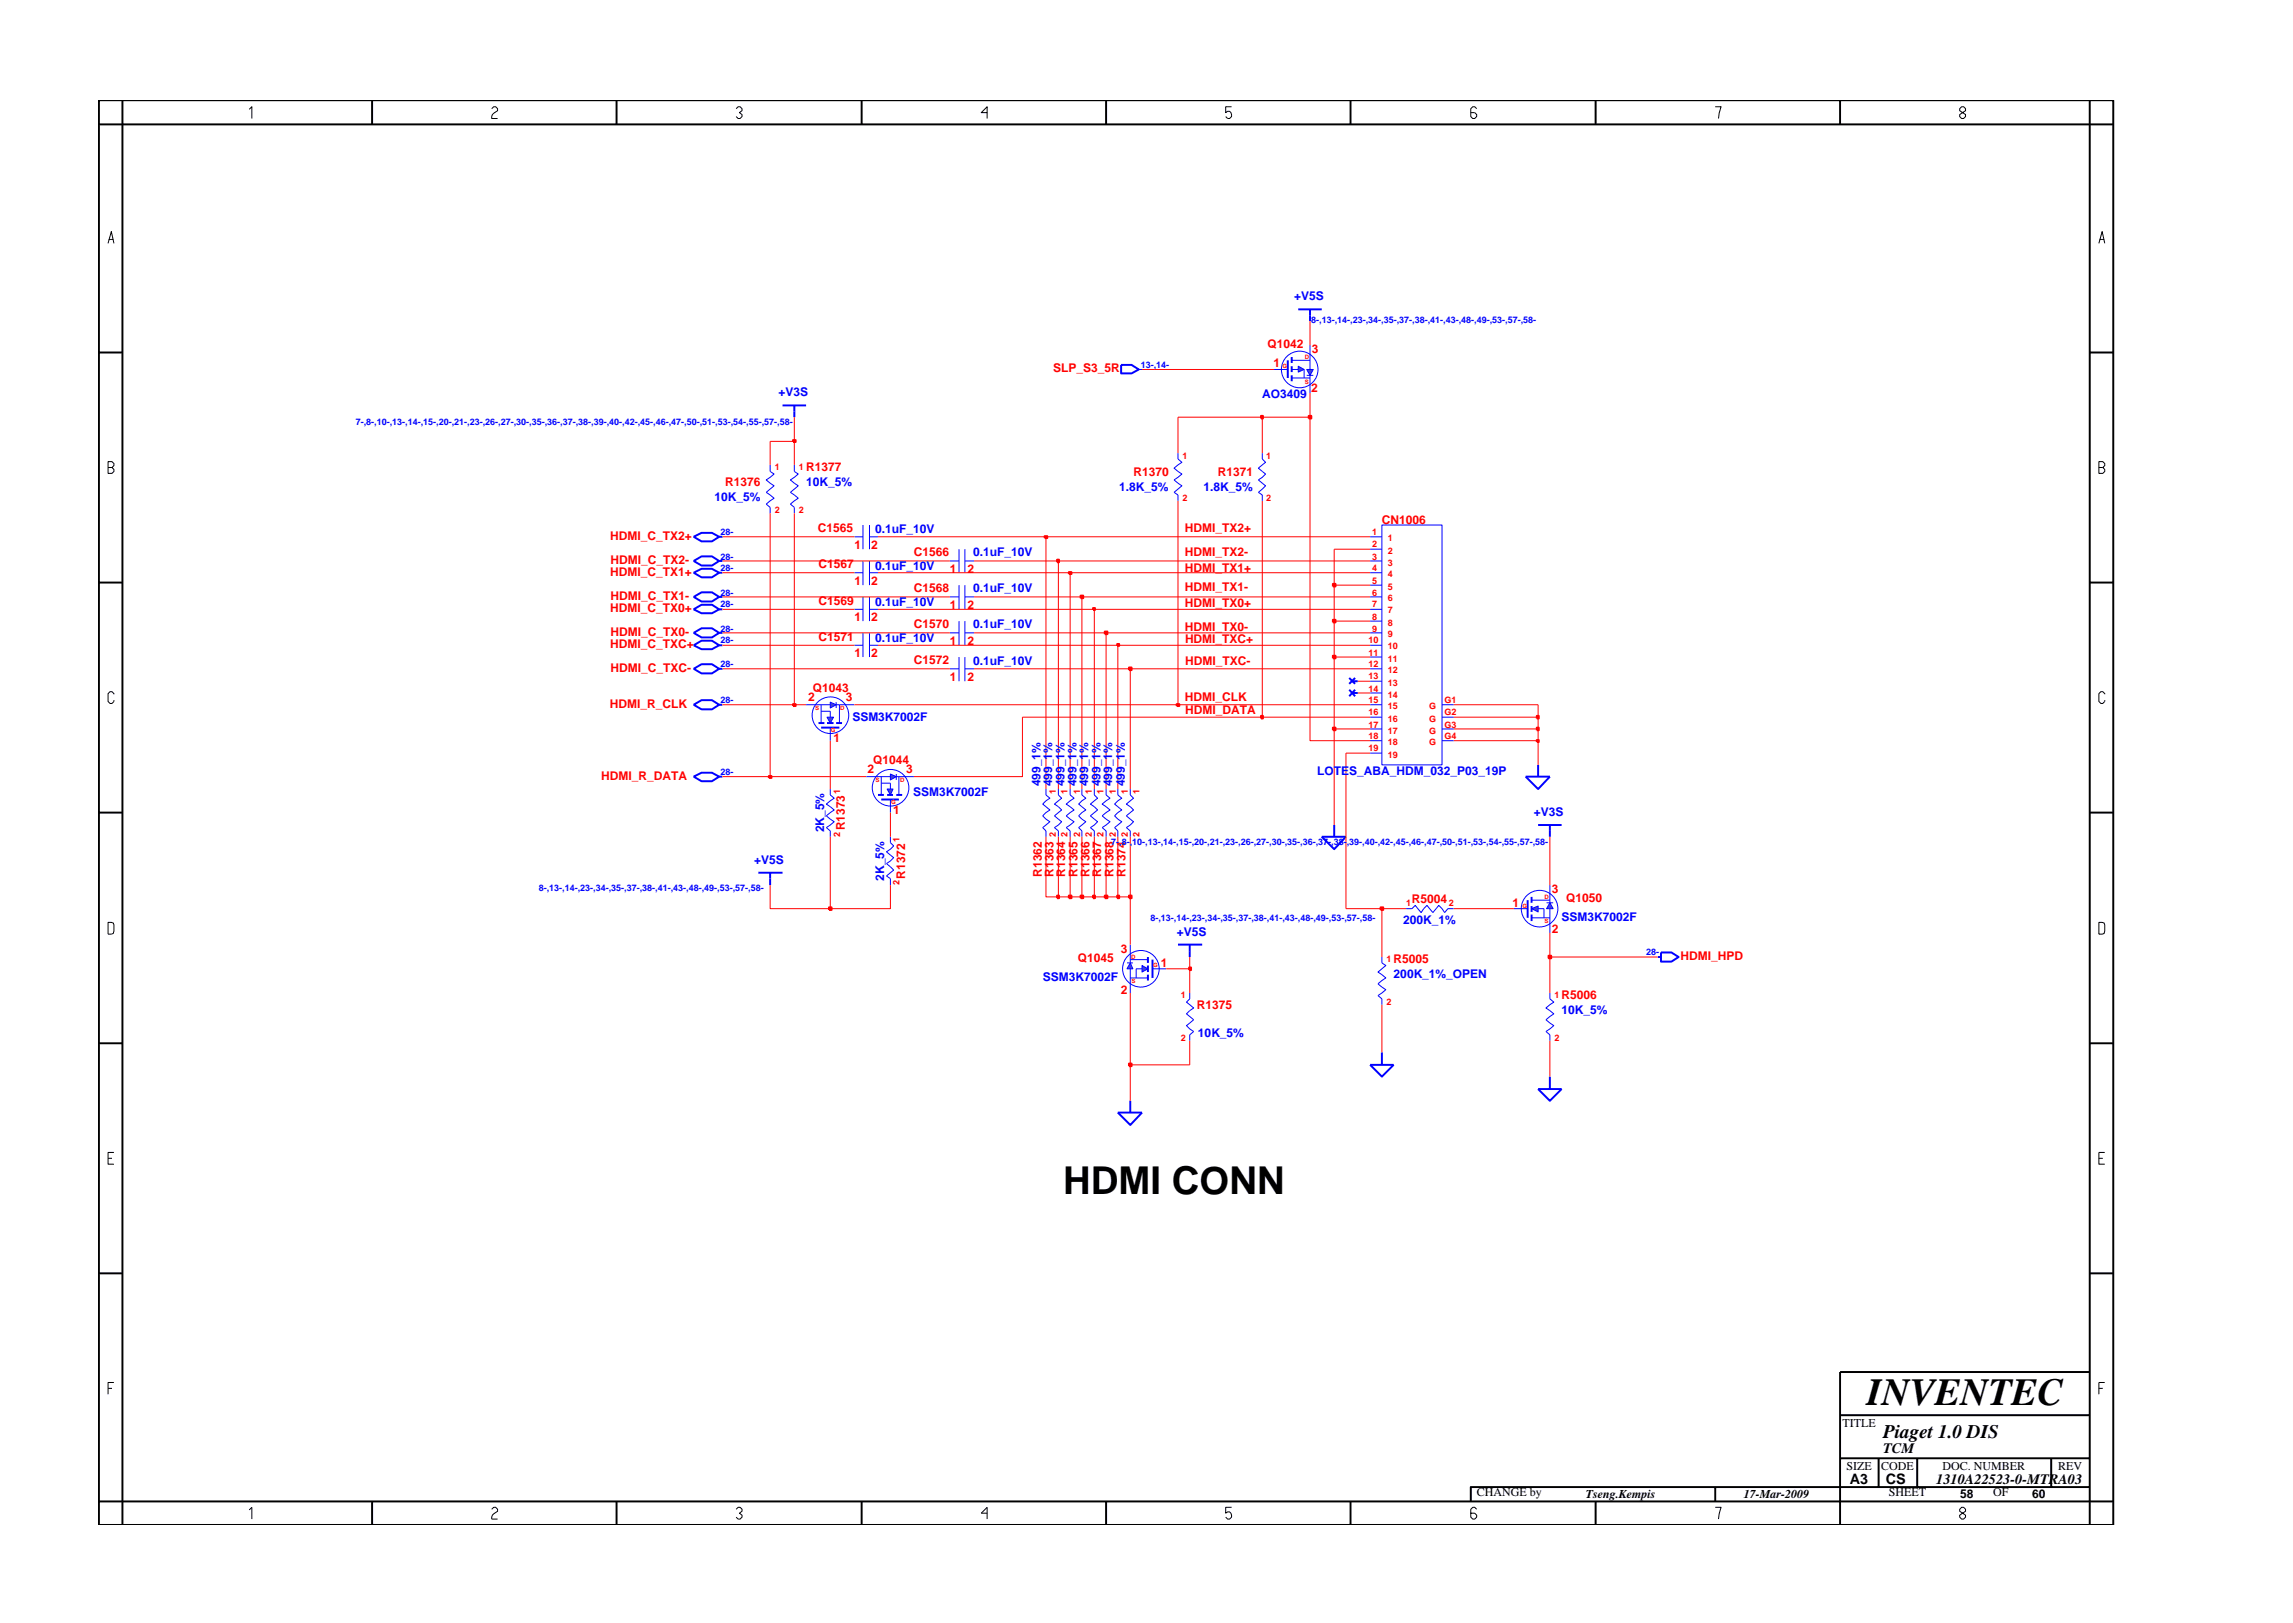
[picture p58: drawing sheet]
<svg xmlns="http://www.w3.org/2000/svg" width="297mm" height="210mm" viewBox="0 0 297 210" stroke-linecap="round" stroke-linejoin="round" font-family="sans-serif">
<defs><g id="words">
<g font-size="5">
<text x="137.7" y="154.7">HDMI CONN</text>
<text x="241.8" y="182">INVENTEC</text>
</g>
<text font-size="2.5" x="244" y="186.3">Piaget 1.0 DIS</text>
<g font-size="1.9">
<text x="244" y="188.2">TCM</text>
<text x="239.6" y="192.2">A3</text>
<text x="244.3" y="192.3">CS</text>
<text x="250.8" y="192.2">1310A22523-0-MTRA03</text>
</g>
<g font-size="1.6" fill="#00f">
<text x="167.6" y="38.9">+V5S</text>
<text x="100.8" y="51.3">+V3S</text>
<text x="163.5" y="51.6">AO3409</text>
<text x="92.6" y="64.9">10K_5%</text>
<text x="104.4" y="62.9">10K_5%</text>
<text x="145" y="63.6">1.8K_5%</text>
<text x="155.9" y="63.6">1.8K_5%</text>
<text x="113.4" y="69">0.1uF_10V</text>
<text x="113.4" y="73.9">0.1uF_10V</text>
<text x="126.1" y="72.1">0.1uF_10V</text>
<text x="126.1" y="76.7">0.1uF_10V</text>
<text x="113.4" y="83.2">0.1uF_10V</text>
<text x="113.4" y="78.5">0.1uF_10V</text>
<text x="126.1" y="81.4">0.1uF_10V</text>
<text x="126.1" y="86.1">0.1uF_10V</text>
<text x="110.4" y="93.4">SSM3K7002F</text>
<text x="134.8" y="101.9" transform="rotate(-90 134.8 101.9)">499_1%</text>
<text x="136.3" y="101.9" transform="rotate(-90 136.3 101.9)">499_1%</text>
<text x="137.9" y="101.9" transform="rotate(-90 137.9 101.9)">499_1%</text>
<text x="139.4" y="101.9" transform="rotate(-90 139.4 101.9)">499_1%</text>
<text x="141" y="101.9" transform="rotate(-90 141 101.9)">499_1%</text>
<text x="142.6" y="101.9" transform="rotate(-90 142.6 101.9)">499_1%</text>
<text x="144.1" y="101.9" transform="rotate(-90 144.1 101.9)">499_1%</text>
<text x="145.7" y="101.9" transform="rotate(-90 145.7 101.9)">499_1%</text>
<text x="170.6" y="100.4">LOTES_ABA_HDM_032_P03_19P</text>
<text x="106.7" y="107.8" transform="rotate(-90 106.7 107.8)">2K_5%</text>
<text x="118.3" y="103.1">SSM3K7002F</text>
<text x="198.7" y="105.7">+V3S</text>
<text x="97.7" y="111.9">+V5S</text>
<text x="114.5" y="114.1" transform="rotate(-90 114.5 114.1)">2K_5%</text>
<text x="181.8" y="119.7">200K_1%</text>
<text x="202.3" y="119.3">SSM3K7002F</text>
<text x="152.4" y="121.3">+V5S</text>
<text x="135.1" y="127.1">SSM3K7002F</text>
<text x="180.5" y="126.7">200K_1%_OPEN</text>
<text x="202.3" y="131.3">10K_5%</text>
<text x="155.2" y="134.4">10K_5%</text>
</g>
<g font-size="1.6" fill="#f00">
<text x="164.2" y="45.1">Q1042</text>
<text x="165" y="47.5">1</text>
<text x="170" y="45.7">3</text>
<text x="136.4" y="48.2">SLP_S3_5R</text>
<text x="169.9" y="50.8">2</text>
<text x="93.9" y="62.9">R1376</text>
<text x="104.4" y="61.1">R1377</text>
<text x="146.8" y="61.7">R1370</text>
<text x="157.8" y="61.7">R1371</text>
<text x="79" y="70">HDMI_C_TX2+</text>
<text x="105.9" y="68.9">C1565</text>
<text x="110.7" y="71.1">1</text>
<text x="112.9" y="71.1">2</text>
<text x="153.5" y="68.9">HDMI_TX2+</text>
<text x="153.5" y="72">HDMI_TX2-</text>
<text x="179" y="67.8">CN1006</text>
<text x="79" y="74.6">HDMI_C_TX1+</text>
<text x="79.1" y="73.1">HDMI_C_TX2-</text>
<text x="79.1" y="77.7">HDMI_C_TX1-</text>
<text x="106" y="73.6">C1567</text>
<text x="110.7" y="75.8">1</text>
<text x="112.9" y="75.8">2</text>
<text x="118.4" y="72.1">C1566</text>
<text x="118.4" y="76.7">C1568</text>
<text x="123" y="74.2">1</text>
<text x="125.3" y="74.2">2</text>
<text x="153.5" y="74.1">HDMI_TX1+</text>
<text x="153.5" y="76.6">HDMI_TX1-</text>
<text x="79" y="83.9">HDMI_C_TXC+</text>
<text x="79" y="79.3">HDMI_C_TX0+</text>
<text x="79.1" y="82.4">HDMI_C_TX0-</text>
<text x="106" y="83">C1571</text>
<text x="106" y="78.3">C1569</text>
<text x="110.7" y="80.5">1</text>
<text x="112.9" y="80.5">2</text>
<text x="118.4" y="81.4">C1570</text>
<text x="123" y="83.6">1</text>
<text x="123" y="78.9">1</text>
<text x="125.3" y="83.6">2</text>
<text x="125.3" y="78.9">2</text>
<text x="153.5" y="78.6">HDMI_TX0+</text>
<text x="153.5" y="81.8">HDMI_TX0-</text>
<text x="153.5" y="83.2">HDMI_TXC+</text>
<text x="79.1" y="87.1">HDMI_C_TXC-</text>
<text x="105.3" y="89.7">Q1043</text>
<text x="110.7" y="85.1">1</text>
<text x="112.9" y="85.1">2</text>
<text x="118.4" y="86">C1572</text>
<text x="123" y="88.3">1</text>
<text x="125.3" y="88.3">2</text>
<text x="153.5" y="86.2">HDMI_TXC-</text>
<text x="79" y="91.7">HDMI_R_CLK</text>
<text x="104.7" y="90.8">2</text>
<text x="109.6" y="90.8">3</text>
<text x="153.5" y="90.9">HDMI_CLK</text>
<text x="153.5" y="92.5">HDMI_DATA</text>
<text x="77.9" y="101">HDMI_R_DATA</text>
<text x="108" y="96.2">1</text>
<text x="112.4" y="100.1">2</text>
<text x="113.1" y="99">Q1044</text>
<text x="117.4" y="100.1">3</text>
<text x="109.5" y="107.6" transform="rotate(-90 109.5 107.6)">R1373</text>
<text x="115.7" y="105.5">1</text>
<text x="117.2" y="113.8" transform="rotate(-90 117.2 113.8)">R1372</text>
<text x="134.9" y="113.6" transform="rotate(-90 134.9 113.6)">R1362</text>
<text x="136.5" y="113.6" transform="rotate(-90 136.5 113.6)">R1363</text>
<text x="138" y="113.6" transform="rotate(-90 138 113.6)">R1364</text>
<text x="139.6" y="113.6" transform="rotate(-90 139.6 113.6)">R1365</text>
<text x="141.1" y="113.6" transform="rotate(-90 141.1 113.6)">R1366</text>
<text x="142.6" y="113.6" transform="rotate(-90 142.6 113.6)">R1367</text>
<text x="144.3" y="113.6" transform="rotate(-90 144.3 113.6)">R1368</text>
<text x="145.8" y="113.6" transform="rotate(-90 145.8 113.6)">R1374</text>
<text x="182.9" y="117">R5004</text>
<text x="195.9" y="117.5">1</text>
<text x="201" y="115.7">3</text>
<text x="202.9" y="116.9">Q1050</text>
<text x="139.6" y="124.7">Q1045</text>
<text x="145.2" y="123.5">3</text>
<text x="150.4" y="125.3">1</text>
<text x="180.5" y="124.7">R5005</text>
<text x="201" y="120.9">2</text>
<text x="217.7" y="124.3">HDMI_HPD</text>
<text x="145.2" y="128.7">2</text>
<text x="155" y="130.8">R1375</text>
<text x="202.3" y="129.4">R5006</text>
</g>
<g font-size="1.6">
<text x="238.7" y="184.8">TITLE</text>
<text x="239.2" y="190.4">SIZE</text>
<text x="243.7" y="190.4">CODE</text>
<text x="251.6" y="190.4">DOC. NUMBER</text>
<text x="266.6" y="190.4">REV</text>
<text x="191.3" y="193.9">CHANGE by</text>
<text x="205.4" y="194.1">Tseng.Kempis</text>
<text x="225.9" y="194.1">17-Mar-2009</text>
<text x="244.7" y="193.9">SHEET</text>
<text x="253.9" y="194.1">58</text>
<text x="258.2" y="193.9">OF</text>
<text x="263.3" y="194.1">60</text>
</g>
<g font-size="1.2" fill="#00f">
<text x="169.9" y="41.9">8-,13-,14-,23-,34-,35-,37-,38-,41-,43-,48-,49-,53-,57-,58-</text>
<text x="147.8" y="47.6">13-,14-</text>
<text x="46.1" y="55.1">7-,8-,10-,13-,14-,15-,20-,21-,23-,26-,27-,30-,35-,36-,37-,38-,39-,40-,42-,45-,46-,47-,50-,51-,53-,54-,55-,57-,58-</text>
<text x="93.3" y="69.4">28-</text>
<text x="93.3" y="72.5">28-</text>
<text x="93.3" y="74">28-</text>
<text x="93.3" y="77.2">28-</text>
<text x="93.3" y="78.7">28-</text>
<text x="93.3" y="81.8">28-</text>
<text x="93.3" y="83.3">28-</text>
<text x="93.3" y="86.5">28-</text>
<text x="93.3" y="91.1">28-</text>
<text x="93.3" y="100.4">28-</text>
<text x="144" y="109.4">7-,8-,10-,13-,14-,15-,20-,21-,23-,26-,27-,30-,35-,36-,37-,38-,39-,40-,42-,45-,46-,47-,50-,51-,53-,54-,55-,57-,58-</text>
<text x="69.8" y="115.4">8-,13-,14-,23-,34-,35-,37-,38-,41-,43-,48-,49-,53-,57-,58-</text>
<text x="149" y="119.4">8-,13-,14-,23-,34-,35-,37-,38-,41-,43-,48-,49-,53-,57-,58-</text>
<text x="213.2" y="123.7">28-</text>
</g>
<g font-size="1.2" fill="#f00">
<text x="153.2" y="59.4">1</text>
<text x="164" y="59.4">1</text>
<text x="100.4" y="60.9">1</text>
<text x="103.5" y="60.9">1</text>
<text x="153.2" y="64.9">2</text>
<text x="164" y="64.9">2</text>
<text x="100.4" y="66.5">2</text>
<text x="103.5" y="66.5">2</text>
<text x="177.8" y="70.9">2</text>
<text x="177.8" y="69.4">1</text>
<text x="179.8" y="71.7">2</text>
<text x="179.8" y="70.1">1</text>
<text x="177.8" y="72.5">3</text>
<text x="177.8" y="74">4</text>
<text x="177.8" y="75.6">5</text>
<text x="177.8" y="77.2">6</text>
<text x="179.8" y="73.3">3</text>
<text x="179.8" y="74.8">4</text>
<text x="179.8" y="76.4">5</text>
<text x="179.8" y="77.9">6</text>
<text x="177.3" y="83.3">10</text>
<text x="177.8" y="78.7">7</text>
<text x="177.8" y="80.3">8</text>
<text x="177.8" y="81.8">9</text>
<text x="179.8" y="79.4">7</text>
<text x="179.8" y="81.1">8</text>
<text x="179.8" y="82.6">9</text>
<text x="177.3" y="84.9">11</text>
<text x="177.3" y="86.5">12</text>
<text x="177.3" y="88">13</text>
<text x="177.3" y="89.6">14</text>
<text x="179.8" y="87.2">12</text>
<text x="179.8" y="88.8">13</text>
<text x="179.8" y="84.1">10</text>
<text x="179.8" y="85.7">11</text>
<text x="177.3" y="91.1">15</text>
<text x="177.3" y="92.7">16</text>
<text x="177.3" y="94.3">17</text>
<text x="177.3" y="95.8">18</text>
<text x="179.8" y="90.4">14</text>
<text x="179.8" y="91.9">15</text>
<text x="179.8" y="93.5">16</text>
<text x="179.8" y="95">17</text>
<text x="185.1" y="91.9">G</text>
<text x="185.1" y="93.5">G</text>
<text x="185.1" y="95">G</text>
<text x="187.1" y="91.1">G1</text>
<text x="187.1" y="92.7">G2</text>
<text x="187.1" y="94.3">G3</text>
<text x="187.1" y="95.8">G4</text>
<text x="177.3" y="97.3">19</text>
<text x="179.8" y="98.2">19</text>
<text x="179.8" y="96.5">18</text>
<text x="185.1" y="96.5">G</text>
<text x="108.8" y="102.9" transform="rotate(-90 108.8 102.9)">1</text>
<text x="136.8" y="102.9" transform="rotate(-90 136.8 102.9)">1</text>
<text x="138.3" y="102.9" transform="rotate(-90 138.3 102.9)">1</text>
<text x="139.9" y="102.9" transform="rotate(-90 139.9 102.9)">1</text>
<text x="141.4" y="102.9" transform="rotate(-90 141.4 102.9)">1</text>
<text x="143" y="102.9" transform="rotate(-90 143 102.9)">1</text>
<text x="144.6" y="102.9" transform="rotate(-90 144.6 102.9)">1</text>
<text x="146.1" y="102.9" transform="rotate(-90 146.1 102.9)">1</text>
<text x="147.6" y="102.9" transform="rotate(-90 147.6 102.9)">1</text>
<text x="108.8" y="108.4" transform="rotate(-90 108.8 108.4)">2</text>
<text x="116.5" y="109" transform="rotate(-90 116.5 109)">1</text>
<text x="136.8" y="108.4" transform="rotate(-90 136.8 108.4)">2</text>
<text x="138.3" y="108.4" transform="rotate(-90 138.3 108.4)">2</text>
<text x="139.9" y="108.4" transform="rotate(-90 139.9 108.4)">2</text>
<text x="141.4" y="108.4" transform="rotate(-90 141.4 108.4)">2</text>
<text x="143" y="108.4" transform="rotate(-90 143 108.4)">2</text>
<text x="144.6" y="108.4" transform="rotate(-90 144.6 108.4)">2</text>
<text x="146.1" y="108.4" transform="rotate(-90 146.1 108.4)">2</text>
<text x="147.6" y="108.4" transform="rotate(-90 147.6 108.4)">2</text>
<text x="116.5" y="114.7" transform="rotate(-90 116.5 114.7)">2</text>
<text x="182.1" y="117.4">1</text>
<text x="187.7" y="117.4">2</text>
<text x="179.6" y="124.6">1</text>
<text x="153" y="129.3">1</text>
<text x="179.6" y="130.2">2</text>
<text x="201.4" y="129.3">1</text>
<text x="153" y="134.8">2</text>
<text x="201.4" y="134.8">2</text>
</g>
<g font-size=".8" fill="#f00">
<text x="166.1" y="47.7">G</text>
<text x="169" y="46.5">D</text>
<text x="169" y="49.7">S</text>
<text x="105.6" y="92">S</text>
<text x="107.6" y="94.8">G</text>
<text x="108.8" y="92">D</text>
<text x="113.4" y="101.3">S</text>
<text x="116.6" y="101.3">D</text>
<text x="115.4" y="104.1">G</text>
<text x="197.2" y="117.6">G</text>
<text x="200.1" y="119.6">S</text>
<text x="200.1" y="116.4">D</text>
<text x="146.5" y="124.2">D</text>
<text x="149.4" y="125.3">G</text>
<text x="146.6" y="127.3">S</text>
</g>
</g></defs>
<path d="M145.2 47.3h1.4l.9 .6-.9 .5h-1.4zM166.8 46.7v2.3M168.2 40.1h3M169.7 40.1v1.5M89.9 91.3l1-.6h1.3l1 .6-1 .6h-1.3zM93.2 91.3h.4" fill="none" stroke="#00f" stroke-width=".25"/>
<g fill="none" stroke="#00f" stroke-width=".13">
<path d="M147.5 47.9h.4M165 47.9h1.8M110.7 74.2h1.1M110.7 78.9h1.1M110.7 69.5h1.1M111.8 68v3.1M111.8 72.7v3.1M111.8 77.3v3.2M112.6 69.5h1.1M112.6 68v3.1M112.6 72.7v3.1M112.6 77.3v3.2"/>
<path d="M112.6 74.2h1.1M112.6 78.9h1.1M123 77.3h1.2M124.2 75.8v3.1M125 77.3h1.2M125 75.8v3.1M110.7 83.6h1.1M111.8 82v3.1M112.6 82v3.1M112.6 83.6h1.1M123 82h1.2M123 86.6h1.2"/>
<path d="M124.2 80.5v3.1M124.2 85.1v3.2M125 80.5v3.1M125 85.1v3.2M125 82h1.2M125 86.6h1.2M135.5 102.2v.8l.5 .4-.9 .8 .9 .7-.9 .8 .9 .8-.9 .7 .4 .4v.8M137.1 102.2v.8l.4 .4-.9 .8 .9 .7-.9 .8 .9 .8-.9 .7 .5 .4v.8"/>
</g>
<path d="M169.3 47.9h.8l-.4 .7z" fill="#3c3cc8"/>
<path d="M169.3 47.9h.8l-.4 .7zM169.3 48.6h.8" fill="none" stroke="#00f" stroke-width=".13"/>
<path d="M168.2 47.4l.7 .5-.7 .3z" fill="#3c3cc8"/>
<g fill="none" stroke="#00f" stroke-width=".13">
<path d="M152.6 58.7v.8l.5 .4-1 .7 1 .8-1 .8 1 .7-1 .9 .5 .3v.8M163.5 58.7v.8l.4 .4-.9 .7 .9 .8-.9 .8 .9 .7-.9 .9 .5 .3v.8M167.3 47.9h.9M167.3 49h2.4M167.3 46.7h2.4M168.2 47.4l.7 .5-.7 .3zM168.9 47.9v1.1M169.7 44.7v3.2M169.7 48.6v2.3M123 72.7h1.2M124.2 71.1v3.1M125 72.7h1.2"/>
<path d="M125 71.1v3.1M107.6 94.3v1.7M138.6 102.2v.8l.5 .4-1 .8 1 .7-1 .8 1 .8-1 .7 .5 .4v.8M140.2 102.2v.8l.5 .4-1 .8 1 .7-1 .8 1 .8-1 .7 .5 .4v.8M141.8 102.2v.8l.4 .4-.9 .8 .9 .7-.9 .8 .9 .8-.9 .7 .5 .4v.8M143.3 102.2v.8l.5 .4-1 .8 1 .7-1 .8 1 .8-1 .7 .5 .4v.8M144.8 102.2v.8l.5 .4-.9 .8 .9 .7-.9 .8 .9 .8-.9 .7 .4 .4v.8M146.4 102.2v.8l.4 .4-.9 .8 .9 .7-.9 .8 .9 .8-.9 .7 .5 .4v.8"/>
<circle cx="168.4" cy="47.9" r="2.37"/>
</g>
<g fill="none" stroke="#00f" stroke-width=".25">
<path d="M167.3 46.3v.7M167.3 47.4v.8M167.3 48.6v.8M106.4 94.3h2.3M98.2 113.1h3.2M99.8 113.1v1.6M171.2 108.4h3.2l-1.6 1.6zM172.8 106.9v1.5M152.6 122.4h3.1M154.1 122.4v1.6M177.5 138h3l-1.5 1.5zM179 136.3v1.7"/>
<path d="M214.7 124h.5M215.2 123.4h1.3l1 .6-1 .6h-1.3z"/>
</g>
<path d="M107.6 91l.7 .3-.7 .4z" fill="#3c3cc8"/>
<path d="M107.6 91l.7 .3-.7 .4zM108.3 91v.7" fill="none" stroke="#00f" stroke-width=".13"/>
<path d="M107.1 92.9h.9l-.4 .8z" fill="#3c3cc8"/>
<g fill="none" stroke="#00f" stroke-width=".13">
<path d="M104.4 91.3h3.2M106.4 92.1h1.2v.8M106.4 91.3v2.4M107.1 92.9h.9l-.4 .8zM108.3 91.3h2.4M108.7 91.3v2.4M115.3 103.6v1.7"/>
<circle cx="107.6" cy="92.7" r="2.37"/>
</g>
<path d="M106 93.7h.8M107.1 93.7h.9M108.3 93.7h.8M114.2 103.6h2.2" fill="none" stroke="#00f" stroke-width=".25"/>
<path d="M115.3 100.3l.8 .3-.8 .4z" fill="#3c3cc8"/>
<path d="M115.3 100.3l.8 .3-.8 .4zM116.1 100.3v.7" fill="none" stroke="#00f" stroke-width=".13"/>
<path d="M114.9 102.2h.8l-.4 .8z" fill="#3c3cc8"/>
<g fill="none" stroke="#00f" stroke-width=".13">
<path d="M107.6 102.2v.8l.5 .4-1.1 .8 1.1 .7-1.1 .8 1.1 .8-1.1 .7 .6 .4v.8M112.2 100.6h3.1M114.2 101.5h1.1v.7M114.2 100.6v2.4M114.9 102.2h.8l-.4 .8zM115.3 108.4v.8l.5 .4-1 .7 1 .8-1 .8 1 .8-1 .8 .5 .3v.9M116.1 100.6h2.3M116.4 100.6v2.4M149.3 125.5h1.8M200.8 128.6v.8l.5 .4-1 .8 1 .7-1 .8 1 .8-1 .7 .5 .5v.7"/>
<circle cx="115.4" cy="102.1" r="2.37"/>
</g>
<path d="M101.4 52.5h3M102.9 52.5v1.5M89.9 100.6l1-.5h1.3l1 .5-1 .6h-1.3zM93.2 100.6h.4M113.7 103h.8M114.9 103h.8M116.1 103h.8M199.2 106.9h3.1M200.8 106.9v1.5M149.3 124.3v2.4M200.8 139.5v1.6M199.2 141.1h3.1l-1.5 1.5z" fill="none" stroke="#00f" stroke-width=".25"/>
<path d="M146.4 124.7l.4 .8h-.8z" fill="#3c3cc8"/>
<path d="M146 124.7h.8M146.4 124.7l.4 .8h-.8z" fill="none" stroke="#00f" stroke-width=".13"/>
<path d="M147.9 125.1l.8 .4-.8 .4z" fill="#3c3cc8"/>
<g fill="none" stroke="#00f" stroke-width=".13">
<path d="M99.8 60.2v.9l.5 .3-1 .8 1 .7-1 .9 1 .7-1 .8 .5 .4v.8M102.9 60.2v.9l.5 .3-1 .8 1 .7-1 .9 1 .7-1 .8 .5 .4v.8M196.1 117.7h1.8M146.4 124.3h2.3M146.4 126.7h2.3M146.4 122.4v2.3M146.4 125.5v3.1M147.9 125.5h-.7v1.2M147.9 125.1l.8 .4-.8 .4zM154.1 128.6v.8l-.4 .4 .9 .8-.9 .7 .9 .8-.9 .8 .9 .7-.5 .5v.7"/>
<circle cx="147.8" cy="125.5" r="2.37"/>
</g>
<path d="M197.9 116.6v2.3M148.7 124v.7M148.7 125.1v.8M148.7 126.3v.7M144.8 144.1h3.1l-1.5 1.6zM146.4 142.6v1.5" fill="none" stroke="#00f" stroke-width=".25"/>
<path d="M200.8 117l.4 .7h-.9z" fill="#3c3cc8"/>
<path d="M200.3 117h.9M200.8 117l.4 .7h-.9z" fill="none" stroke="#00f" stroke-width=".13"/>
<path d="M198.4 117.7l.8-.3v.7z" fill="#3c3cc8"/>
<g fill="none" stroke="#00f" stroke-width=".13">
<path d="M177.5 71.1h1.5M177.5 74.2h1.5M177.5 77.3h1.5M177.5 69.5h1.5M177.5 72.7h1.5M177.5 75.8h1.5M177.5 78.9h1.5M179 68h7.8v31.1h-7.8zM177.5 80.5h1.5M177.5 83.6h1.5M177.5 86.6h1.5M177.5 89.8h1.5"/>
<path d="M177.5 92.9h1.5M177.5 96h1.5M177.5 82h1.5M177.5 85.1h1.5M177.5 88.3h1.5M177.5 91.3h1.5M177.5 94.4h1.5M177.5 97.6h1.5M186.8 91.3h1.5M186.8 94.4h1.5M186.8 92.9h1.5M186.8 96h1.5"/>
<path d="M182.1 117.7h.8l.4-.4 .8 .9 .8-.9 .7 .9 .8-.9 .7 .9 .5-.5h.7M198.4 117.7l.8-.3v.7zM198.4 118.9h2.4M198.4 116.6h2.4M199.2 117.7h.8v1.2M200.8 114.7v2.3M200.8 117.7v3.1M179 124v.7l.5 .4-1 .8 1 .8-1 .8 1 .7-1 .8 .5 .4v.8"/>
<circle cx="199.4" cy="117.7" r="2.37"/>
</g>
<g fill="none" stroke="#00f" stroke-width=".25">
<path d="M89.9 78.9l1-.6h1.3l1 .6-1 .5h-1.3zM89.9 69.5l1-.5h1.3l1 .5-1 .6h-1.3zM89.9 72.7l1-.6h1.3l1 .6-1 .6h-1.3zM89.9 74.2l1-.5h1.3l1 .5-1 .6h-1.3zM89.9 77.3l1-.6h1.3l1 .6-1 .6h-1.3zM93.2 69.5h.4M93.2 72.7h.4M93.2 74.2h.4M93.2 77.3h.4M93.2 78.9h.4M89.9 82l1-.6h1.3l1 .6-1 .6h-1.3zM89.9 83.6l1-.6h1.3l1 .6-1 .5h-1.3z"/>
<path d="M89.9 86.6l1-.6h1.3l1 .6-1 .6h-1.3zM93.2 83.6h.4M93.2 86.6h.4M93.2 82h.4M174.8 89.4l.7 .8M174.8 87.8l.7 .8M175.1 88.3h.8M175.1 89.8h.8M175.5 89.4l-.7 .8M175.5 87.8l-.7 .8M199.2 99.1v1.5M197.6 100.6h3.2l-1.6 1.6z"/>
<path d="M198.4 116.2v.8M198.4 117.4v.7M198.4 118.5v.8"/>
</g>
<path d="M146.4 138v4.6M200.8 134.8v4.7" fill="none" stroke="#f00" stroke-width=".13"/>
<path d="M146.2 137.8h.4v.3h-.4z" fill="#8e2323"/>
<path d="M146.2 137.8h.4v.3h-.4z" fill="none" stroke="#f00" stroke-width=".25"/>
<path d="M146.4 128.6v9.4h7.7v-3.2M151.1 125.5h3v3.1M179 130.2v6.1M200.8 124v4.6" fill="none" stroke="#f00" stroke-width=".13"/>
<path d="M154 125.3h.3v.4h-.3z" fill="#8e2323"/>
<path d="M154 125.3h.3v.4h-.3z" fill="none" stroke="#f00" stroke-width=".25"/>
<path d="M179 117.7v6.3M154.1 124v1.5" fill="none" stroke="#f00" stroke-width=".13"/>
<path d="M200.6 123.8h.3v.3h-.3z" fill="#8e2323"/>
<path d="M200.6 123.8h.3v.3h-.3z" fill="none" stroke="#f00" stroke-width=".25"/>
<path d="M99.8 114.7v3h7.8M146.4 116.2v6.2M200.8 120.8v3.2h13.9" fill="none" stroke="#f00" stroke-width=".13"/>
<path d="M107.4 117.5h.3v.4h-.3z" fill="#8e2323"/>
<path d="M107.4 117.5h.3v.4h-.3z" fill="none" stroke="#f00" stroke-width=".25"/>
<path d="M174.4 97.6v20.1h4.6M107.6 108.4v9.3h7.7v-3" fill="none" stroke="#f00" stroke-width=".13"/>
<path d="M178.8 117.5h.4v.4h-.4z" fill="#8e2323"/>
<path d="M178.8 117.5h.4v.4h-.4z" fill="none" stroke="#f00" stroke-width=".25"/>
<path d="M135.5 108.4v7.8h1.6M179 117.7h3.1M188.3 117.7h7.8" fill="none" stroke="#f00" stroke-width=".13"/>
<path d="M136.9 116h.3v.4h-.3z" fill="#8e2323"/>
<path d="M136.9 116h.3v.4h-.3z" fill="none" stroke="#f00" stroke-width=".25"/>
<path d="M137.1 108.4v7.8h1.5" fill="none" stroke="#f00" stroke-width=".13"/>
<path d="M138.5 116h.3v.4h-.3z" fill="#8e2323"/>
<path d="M138.5 116h.3v.4h-.3z" fill="none" stroke="#f00" stroke-width=".25"/>
<path d="M138.6 108.4v7.8h1.6" fill="none" stroke="#f00" stroke-width=".13"/>
<path d="M140 116h.3v.4h-.3z" fill="#8e2323"/>
<path d="M140 116h.3v.4h-.3z" fill="none" stroke="#f00" stroke-width=".25"/>
<path d="M140.2 108.4v7.8h1.6" fill="none" stroke="#f00" stroke-width=".13"/>
<path d="M141.6 116h.2v.4h-.2z" fill="#8e2323"/>
<path d="M141.6 116h.2v.4h-.2z" fill="none" stroke="#f00" stroke-width=".25"/>
<path d="M141.8 108.4v7.8h1.5" fill="none" stroke="#f00" stroke-width=".13"/>
<path d="M143.1 116h.4v.4h-.4z" fill="#8e2323"/>
<path d="M143.1 116h.4v.4h-.4z" fill="none" stroke="#f00" stroke-width=".25"/>
<path d="M143.3 108.4v7.8h1.5" fill="none" stroke="#f00" stroke-width=".13"/>
<path d="M144.7 116h.3v.4h-.3z" fill="#8e2323"/>
<path d="M144.7 116h.3v.4h-.3z" fill="none" stroke="#f00" stroke-width=".25"/>
<path d="M144.8 108.4v7.8h1.6" fill="none" stroke="#f00" stroke-width=".13"/>
<path d="M146.2 116h.4v.4h-.4z" fill="#8e2323"/>
<path d="M146.2 116h.4v.4h-.4z" fill="none" stroke="#f00" stroke-width=".25"/>
<g fill="none" stroke="#f00" stroke-width=".13">
<path d="M135.5 69.5v32.7M137.1 72.7v29.5M138.6 74.2v28M140.2 77.3v24.9M141.8 78.9v23.3M107.6 96v6.2M143.3 82v20.2M144.8 83.6v18.6M146.4 86.6v15.6M172.8 94.4v12.5M93.6 100.6h6.2M115.3 105.3v3.1"/>
<path d="M146.4 108.4v7.8M200.8 108.4v6.3"/>
</g>
<path d="M99.6 100.5h.3v.3h-.3z" fill="#8e2323"/>
<path d="M99.6 100.5h.3v.3h-.3z" fill="none" stroke="#f00" stroke-width=".25"/>
<path d="M169.7 54v42h7.8M99.8 66.5v34.1h12.4M132.4 92.9v7.7h-14M174.4 97.6h3.1M188.3 96h10.9v3.1" fill="none" stroke="#f00" stroke-width=".13"/>
<path d="M199.1 95.9h.2v.2h-.2z" fill="#8e2323"/>
<path d="M199.1 95.9h.2v.2h-.2z" fill="none" stroke="#f00" stroke-width=".25"/>
<path d="M199.2 94.4v1.6" fill="none" stroke="#f00" stroke-width=".13"/>
<path d="M172.7 94.3h.3v.3h-.3z" fill="#8e2323"/>
<path d="M172.7 94.3h.3v.3h-.3z" fill="none" stroke="#f00" stroke-width=".25"/>
<path d="M172.8 85.1v9.3h4.7M188.3 94.4h10.9" fill="none" stroke="#f00" stroke-width=".13"/>
<path d="M199.1 94.3h.2v.3h-.2z" fill="#8e2323"/>
<path d="M199.1 94.3h.2v.3h-.2z" fill="none" stroke="#f00" stroke-width=".25"/>
<path d="M132.4 92.9h31.1M199.2 92.9v1.5" fill="none" stroke="#f00" stroke-width=".13"/>
<path d="M163.4 92.7h.2v.4h-.2z" fill="#8e2323"/>
<path d="M163.4 92.7h.2v.4h-.2z" fill="none" stroke="#f00" stroke-width=".25"/>
<path d="M163.5 64.9v28h14M188.3 92.9h10.9" fill="none" stroke="#f00" stroke-width=".13"/>
<path d="M199.1 92.7h.2v.4h-.2z" fill="#8e2323"/>
<path d="M199.1 92.7h.2v.4h-.2z" fill="none" stroke="#f00" stroke-width=".25"/>
<path d="M93.6 91.3h9.3M199.2 91.3v1.6" fill="none" stroke="#f00" stroke-width=".13"/>
<path d="M102.7 91.2h.4v.3h-.4z" fill="#8e2323"/>
<path d="M102.7 91.2h.4v.3h-.4z" fill="none" stroke="#f00" stroke-width=".25"/>
<path d="M102.9 66.5v24.8h1.5M110.7 91.3h41.9" fill="none" stroke="#f00" stroke-width=".13"/>
<path d="M152.4 91.2h.4v.3h-.4z" fill="#8e2323"/>
<path d="M152.4 91.2h.4v.3h-.4z" fill="none" stroke="#f00" stroke-width=".25"/>
<path d="M152.6 64.9v26.4h24.9M93.6 86.6h29.4M126.2 86.6h20.2M175.9 89.8h1.6M175.9 88.3h1.6M188.3 91.3h10.9" fill="none" stroke="#f00" stroke-width=".13"/>
<path d="M146.2 86.5h.4v.3h-.4z" fill="#8e2323"/>
<path d="M146.2 86.5h.4v.3h-.4z" fill="none" stroke="#f00" stroke-width=".25"/>
<path d="M146.4 86.6h31.1" fill="none" stroke="#f00" stroke-width=".13"/>
<path d="M172.7 84.9h.3v.4h-.3z" fill="#8e2323"/>
<path d="M172.7 84.9h.3v.4h-.3z" fill="none" stroke="#f00" stroke-width=".25"/>
<path d="M93.6 83.6h17.1M113.7 83.6h31.1M172.8 80.5v4.6h4.7" fill="none" stroke="#f00" stroke-width=".13"/>
<path d="M144.7 83.4h.3v.3h-.3z" fill="#8e2323"/>
<path d="M144.7 83.4h.3v.3h-.3z" fill="none" stroke="#f00" stroke-width=".25"/>
<path d="M93.6 82h29.4M126.2 82h17.1M144.8 83.6h32.7" fill="none" stroke="#f00" stroke-width=".13"/>
<path d="M143.1 81.8h.4v.4h-.4z" fill="#8e2323"/>
<path d="M143.1 81.8h.4v.4h-.4z" fill="none" stroke="#f00" stroke-width=".25"/>
<path d="M143.3 82h34.2" fill="none" stroke="#f00" stroke-width=".13"/>
<path d="M172.7 80.3h.3v.3h-.3z" fill="#8e2323"/>
<path d="M172.7 80.3h.3v.3h-.3z" fill="none" stroke="#f00" stroke-width=".25"/>
<path d="M93.6 78.9h17.1M113.7 78.9h28.1M172.8 75.8v4.7h4.7" fill="none" stroke="#f00" stroke-width=".13"/>
<path d="M141.6 78.8h.2v.2h-.2z" fill="#8e2323"/>
<path d="M141.6 78.8h.2v.2h-.2z" fill="none" stroke="#f00" stroke-width=".25"/>
<path d="M93.6 77.3h29.4M126.2 77.3h14M141.8 78.9h35.7" fill="none" stroke="#f00" stroke-width=".13"/>
<path d="M140 77.2h.3v.3h-.3z" fill="#8e2323"/>
<path d="M140 77.2h.3v.3h-.3z" fill="none" stroke="#f00" stroke-width=".25"/>
<path d="M140.2 77.3h37.3" fill="none" stroke="#f00" stroke-width=".13"/>
<path d="M172.7 75.6h.3v.4h-.3z" fill="#8e2323"/>
<path d="M172.7 75.6h.3v.4h-.3z" fill="none" stroke="#f00" stroke-width=".25"/>
<path d="M93.6 74.2h17.1M113.7 74.2h24.9M172.8 71.1v4.7h4.7" fill="none" stroke="#f00" stroke-width=".13"/>
<path d="M138.5 74.1h.3v.3h-.3z" fill="#8e2323"/>
<path d="M138.5 74.1h.3v.3h-.3z" fill="none" stroke="#f00" stroke-width=".25"/>
<path d="M93.6 72.7h29.4M126.2 72.7h10.9M138.6 74.2h38.9" fill="none" stroke="#f00" stroke-width=".13"/>
<path d="M136.9 72.5h.3v.3h-.3z" fill="#8e2323"/>
<path d="M136.9 72.5h.3v.3h-.3z" fill="none" stroke="#f00" stroke-width=".25"/>
<path d="M93.6 69.5h17.1M113.7 69.5h21.8M137.1 72.7h40.4M172.8 71.1h4.7" fill="none" stroke="#f00" stroke-width=".13"/>
<path d="M135.3 69.5h.4v.2h-.4z" fill="#8e2323"/>
<path d="M135.3 69.5h.4v.2h-.4z" fill="none" stroke="#f00" stroke-width=".25"/>
<path d="M152.6 54v4.7M163.5 54v4.7M102.9 60.2v-3h-3.1v3M135.5 69.5h42" fill="none" stroke="#f00" stroke-width=".13"/>
<path d="M102.7 57h.4v.3h-.4z" fill="#8e2323"/>
<path d="M102.7 57h.4v.3h-.4z" fill="none" stroke="#f00" stroke-width=".25"/>
<path d="M102.9 54v3.2M152.6 54h10.9" fill="none" stroke="#f00" stroke-width=".13"/>
<path d="M163.4 53.9h.2v.3h-.2z" fill="#8e2323"/>
<path d="M163.4 53.9h.2v.3h-.2z" fill="none" stroke="#f00" stroke-width=".25"/>
<path d="M163.5 54h6.2" fill="none" stroke="#f00" stroke-width=".13"/>
<path d="M169.5 53.9h.4v.3h-.4z" fill="#8e2323"/>
<path d="M169.5 53.9h.4v.3h-.4z" fill="none" stroke="#f00" stroke-width=".25"/>
<path d="M147.9 47.9h17.1M169.7 41.6v3.1M169.7 50.9v3.1" fill="none" stroke="#f00" stroke-width=".13"/>
<g fill="none" stroke="#000" stroke-width=".25">
<path d="M12.8 13h261v184.6h-261zM15.9 13v184.6M48.2 13v3.1M79.9 13v3.1M111.6 13v3.1M143.3 13v3.1M174.9 13v3.1M206.7 13v3.1M238.4 13v3.1M270.7 13v184.6M273.8 16.1h-261M12.8 45.7h3.1"/>
<path d="M270.7 45.7h3.1M12.8 75.5h3.1M270.7 75.5h3.1M12.8 105.3h3.1M270.7 105.3h3.1M12.8 135.2h3.1M270.7 135.2h3.1M12.8 165h3.1M270.7 177.7h-32.3v19.9M270.7 165h3.1M48.2 194.5v3.1M79.9 194.5v3.1"/>
<path d="M111.6 194.5v3.1M143.3 194.5v3.1M174.9 194.5v3.1M206.7 194.5v3.1M222.2 192.6v1.9M238.4 183.3h32.3M238.4 188.9h32.3M243.4 188.9v3.7M248.4 188.9v3.7M265.7 188.9v3.7M270.7 192.6h-80.2v1.9M273.8 194.5h-261"/>
</g>
<g fill="none" stroke="#000" stroke-width=".13">
<path d="M32.3 14.2l.3-.4v1.6M63.7 14.1l.3-.3h.2l.3 .3v.2l-.5 .4-.3 .4v.3h.8M95.4 14.1l.2-.3h.3l.2 .3v.2l-.3 .3 .3 .2v.3l-.2 .3h-.3l-.2-.3M127.9 14.6h-.8l.8-.8v1.6M159.5 13.8h-.7v.8l.2-.2a.5 .5 0 0 1 .5 .7l-.2 .3h-.3l-.2-.3M191.3 14.1l-.3-.3h-.2l-.3 .3v1l.3 .3h.2l.3-.3v-.3l-.3-.2h-.5M222.2 13.8h.8l-.4 1.6M254.1 13.8l-.2 .3v.2l.7 .5v.3l-.2 .3h-.3l-.2-.3v-.3l.7-.5v-.2l-.2-.3zM14 31.5l.4-1.5 .4 1.5M14.1 31h.6M271.9 31.5l.4-1.5 .4 1.5M272 31h.6"/>
<path d="M14 59.8h.5l.3 .3v.2l-.3 .3 .3 .2v.3l-.3 .2h-.5zM271.9 59.8h.5l.3 .3v.2l-.3 .3 .3 .2v.3l-.3 .2h-.5zM14 60.6h.5M271.9 60.6h.5M14.8 89.9l-.3-.3h-.2l-.3 .3v1l.3 .2h.2l.3-.2v-.2M272.7 89.9l-.3-.3h-.3l-.2 .3v1l.2 .2h.3l.3-.2v-.2M14 119.5l.7 .1 .1 .2-.1 1.1-.7 .1zM271.9 119.5l.7 .1 .1 .2-.1 1.1-.7 .1zM14 150.1h.5M14.8 149.3h-.8v1.5h.8M271.9 150.1h.5M272.7 149.3h-.8v1.5h.8"/>
<path d="M14 179.9h.5M14.8 179.1h-.8v1.5M271.9 179.9h.5M272.7 179.1h-.8v1.5M32.3 195.6l.3-.3v1.5M63.7 195.5l.3-.2h.2l.3 .2v.3l-.7 .5-.1 .2v.3h.8M95.4 195.5l.2-.2h.3l.2 .2v.3l-.3 .2 .3 .3v.2l-.2 .3h-.3l-.2-.3M127.9 196h-.8l.8-.7v1.5M159.5 195.3h-.7v.7l.2-.1a.5 .5 0 0 1 .5 .6l-.2 .3h-.3l-.2-.3M191.3 195.5l-.3-.2h-.2l-.3 .2v1l.3 .3h.2l.3-.3v-.2l-.3-.3h-.5M222.2 195.3h.8l-.4 1.5M253.9 195.5l.2-.2h.3l.2 .2v.3l-.7 .5v.2l.2 .3h.3l.2-.3v-.2l-.7-.5z"/>
</g>
<use href="#words"/>
</svg>
